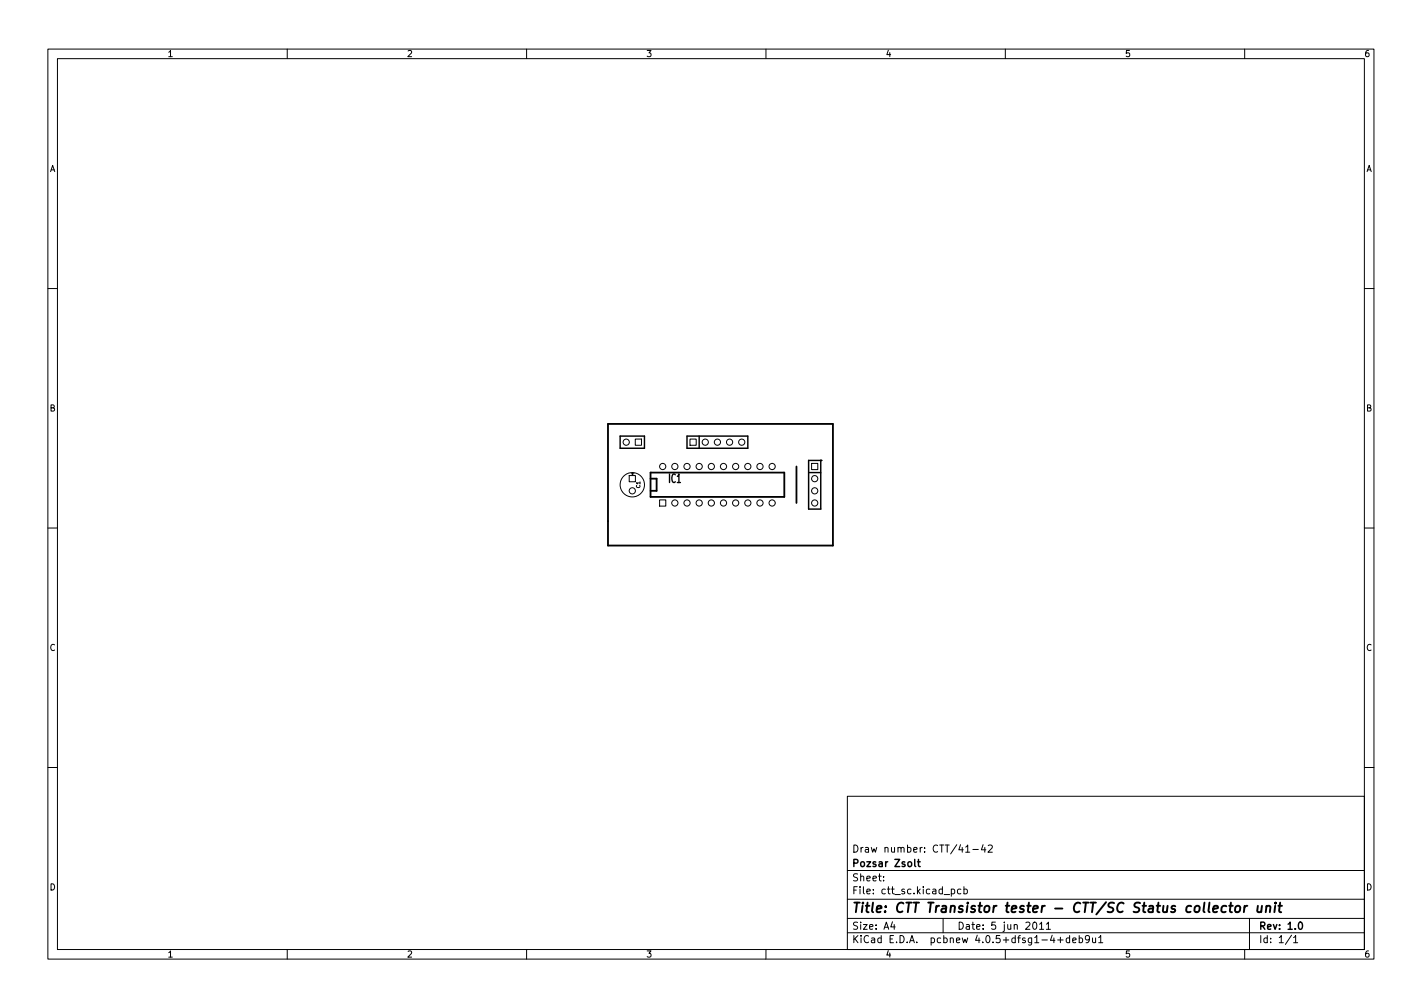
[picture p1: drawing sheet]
<svg xmlns="http://www.w3.org/2000/svg" width="297mm" height="210mm" viewBox="0 0 297 210" stroke-linecap="round" stroke-linejoin="round" font-family="sans-serif">
<defs><g id="words">
<text font-size="2.8" x="178" y="190.6">Title: CTT Transistor tester - CTT/SC Status collector unit</text>
<text font-size="2.5" x="139.7" y="100.8">IC1</text>
<g font-size="2.1">
<text x="178" y="178">Draw number: CTT/41-42</text>
<text x="178" y="184">Sheet:</text>
<text x="178" y="181">Pozsar Zsolt</text>
<text x="178" y="186.7">File: ctt_sc.kicad_pcb</text>
<text x="178" y="196.9">KiCad E.D.A. pcbnew 4.0.5+dfsg1-4+deb9u1</text>
<text x="178" y="194.1">Size: A4</text>
<text x="200" y="194.1">Date: 5 jun 2011</text>
<text x="263" y="194.1">Rev: 1.0</text>
<text x="263" y="196.9">Id: 1/1</text>
</g>
<g font-size="1.8">
<text x="35" y="11.9">1</text>
<text x="85" y="11.9">2</text>
<text x="135" y="11.9">3</text>
<text x="185" y="11.9">4</text>
<text x="235" y="11.9">5</text>
<text x="285" y="11.9">6</text>
<text x="10.3" y="35.9">A</text>
<text x="285.3" y="35.9">A</text>
<text x="10.3" y="85.9">B</text>
<text x="285.3" y="85.9">B</text>
<text x="10.3" y="135.9">C</text>
<text x="285.3" y="135.9">C</text>
<text x="10.3" y="185.9">D</text>
<text x="285.3" y="185.9">D</text>
<text x="35" y="199.9">1</text>
<text x="85" y="199.9">2</text>
<text x="135" y="199.9">3</text>
<text x="185" y="199.9">4</text>
<text x="235" y="199.9">5</text>
<text x="285" y="199.9">6</text>
</g>
<g font-size="1.1">
<text x="132.5" y="99.2" transform="rotate(-90 132.5 99.2)">+</text>
<text x="133.7" y="101.9" transform="rotate(-90 133.7 101.9)">C1</text>
</g>
</g></defs>
<g fill="none" stroke="#000" stroke-width=".21">
<path d="M10 10.2h277v190.1h-277zM12 12.2h273v186.1h-273zM60 10.2v2M110 10.2v2M160 10.2v2M210 10.2v2M260 10.2v2M10 60.2h2M285 60.2h2M131.4 99.3h1.3v1.3h-1.3zM132.7 91.7h1.3v1.3h-1.3zM144.1 91.7h1.3v1.3h-1.3z"/>
<path d="M169.5 96.8h1.3v1.3h-1.3zM10 110.2h2M137.8 104.4h1.3v1.3h-1.3zM285 110.2h2M10 160.2h2M177 166.3h108v32h-108zM201.7 177.9h.9M203.2 177.4h1.2M205.4 176.4l-.4 1h.9M205.7 176.9v1M206.4 176.6l.6-.2 .3 .5-.9 1h.9M285 160.2h2"/>
<path d="M60 198.3v2M110 198.3v2M160 198.3v2M177 194.8h108M177 191.8h108M177 187.8h108M177 181.8h108M184.6 183.8v.1M184.6 183v.1M186.4 192.5l-.3 1h.9M186.8 193v1M197 191.8v3"/>
<path d="M198.7 185.7l.4-.1 .3 .3-.1 .7h-.6M198.7 185.6v1.5M200.7 185.7l-.4-.1-.3 .3 .1 .7h.6M201.4 185.7l.4-.1 .3 .3-.2 .7h-.5M201.4 185.1v1.5M210 198.3v2M215.9 192.6l.2-.1a.8 .8 0 0 1 .5 .8 .8 .8 0 0 1-.5 .7 1 1 0 0 1-.2-1.4zM217.1 193l.5-.5v1.5M217.1 194h.9M218.6 193l.4-.5v1.5M218.6 194h.8M220.9 196.3h1.2"/>
<path d="M221.5 195.7v1.1M223.4 195.9l-.4-.1-.3 .3 .2 .7h.5M223.4 195.3v1.5M224.1 196.3l.7-.1-.1-.3-.4-.1-.2 .2v.8h.6M225.4 195.9l.5-.1 .2 .3-.1 .7h-.6M225.4 195.3v1.5M227.6 196l-.3 .3h-.3l-.3-.3 .2-.6 .4-.1 .2 .2a.99 .99 0 0 1-.4 1.3h-.2M228.2 195.8l.1 1h.3l.3-.1M228.9 195.8v1M229.5 195.8l.4-.5v1.5M229.5 196.8h.9M260 198.3v2"/>
<path d="M261 191.8v6.5M269.8 195.3l-1.3 1.9M270.2 195.8l.4-.5v1.5M270.2 196.8h.9"/>
<circle cx="130.8" cy="92.3" r=".65"/>
<circle cx="138.4" cy="97.4" r=".65"/>
<circle cx="141" cy="97.4" r=".65"/>
<circle cx="143.5" cy="97.4" r=".65"/>
<circle cx="146" cy="97.4" r=".65"/>
<circle cx="147.3" cy="92.3" r=".65"/>
<circle cx="148.6" cy="97.4" r=".65"/>
<circle cx="149.9" cy="92.3" r=".65"/>
<circle cx="151.1" cy="97.4" r=".65"/>
<circle cx="152.4" cy="92.3" r=".65"/>
<circle cx="153.7" cy="97.4" r=".65"/>
<circle cx="154.9" cy="92.3" r=".65"/>
<circle cx="156.2" cy="97.4" r=".65"/>
<circle cx="158.7" cy="97.4" r=".65"/>
<circle cx="161.3" cy="97.4" r=".65"/>
<circle cx="170.2" cy="99.9" r=".65"/>
<circle cx="132.1" cy="101.2" r="2.54"/>
<circle cx="132.1" cy="102.5" r=".65"/>
<circle cx="141" cy="105" r=".65"/>
<circle cx="143.5" cy="105" r=".65"/>
<circle cx="146" cy="105" r=".65"/>
<circle cx="148.6" cy="105" r=".65"/>
<circle cx="151.1" cy="105" r=".65"/>
<circle cx="153.7" cy="105" r=".65"/>
<circle cx="156.2" cy="105" r=".65"/>
<circle cx="158.7" cy="105" r=".65"/>
<circle cx="161.3" cy="105" r=".65"/>
<circle cx="170.2" cy="105" r=".65"/>
<circle cx="170.2" cy="102.5" r=".65"/>
</g>
<path d="M129.5 91.1h5.1v2.5h-5.1zM143.5 91.1h12.7v2.5h-12.7zM146 91.1v2.5M168.9 96.1h2.5v10.2h-2.5zM168.9 98.7h2.5M191.1 179.4v1.3l.2 .2M191.6 179.9h.6M191.9 179.4v1.3l.3 .2M271.4 192.7l.2-.2a.8 .8 0 0 1 .5 .8 .8 .8 0 0 1-.5 .7l-.2-.1-.2-.4z" fill="none" stroke="#000" stroke-width=".3"/>
<g fill="none" stroke="#000" stroke-width=".4">
<path d="M256.2 189.2a.66 .66 0 0 0-1 .3l-.1 .6 .2 .3h.7M256.8 189.1h.7M257.1 188.5l-.2 1.7 .1 .2 .3 .1M258.2 189.3l.1-.1a.5 .5 0 0 1 .8 .3l-.1 .6-.2 .3a.5 .5 0 0 1-.8-.3zM260 189.1l-.2 1.4M260.6 189.1l-.4 .1-.3 .3M262.8 189.1l-.1 1.3 .5 .1 .3-.2M263.6 189.1l-.2 1.4M264.5 189.3l.3-.2 .5 .1v1.3M264.6 189.1l-.2 1.4M266.4 189.1l-.2 1.4M266.5 188.5l-.1 .2"/>
<path d="M267 189.1h.8M267.4 188.5l-.2 1.7 .1 .2 .3 .1"/>
</g>
<path d="M127 88.5h47v25.4h-47zM135.9 99.9h1.3v2.6h-1.3M135.9 98.7h27.9v5.1h-27.9zM166.4 97.4v7.6" fill="none" stroke="#000" stroke-width=".38"/>
<circle cx="171.4" cy="96.1" r=".15" fill="#000"/>
<use href="#words"/>
</svg>
